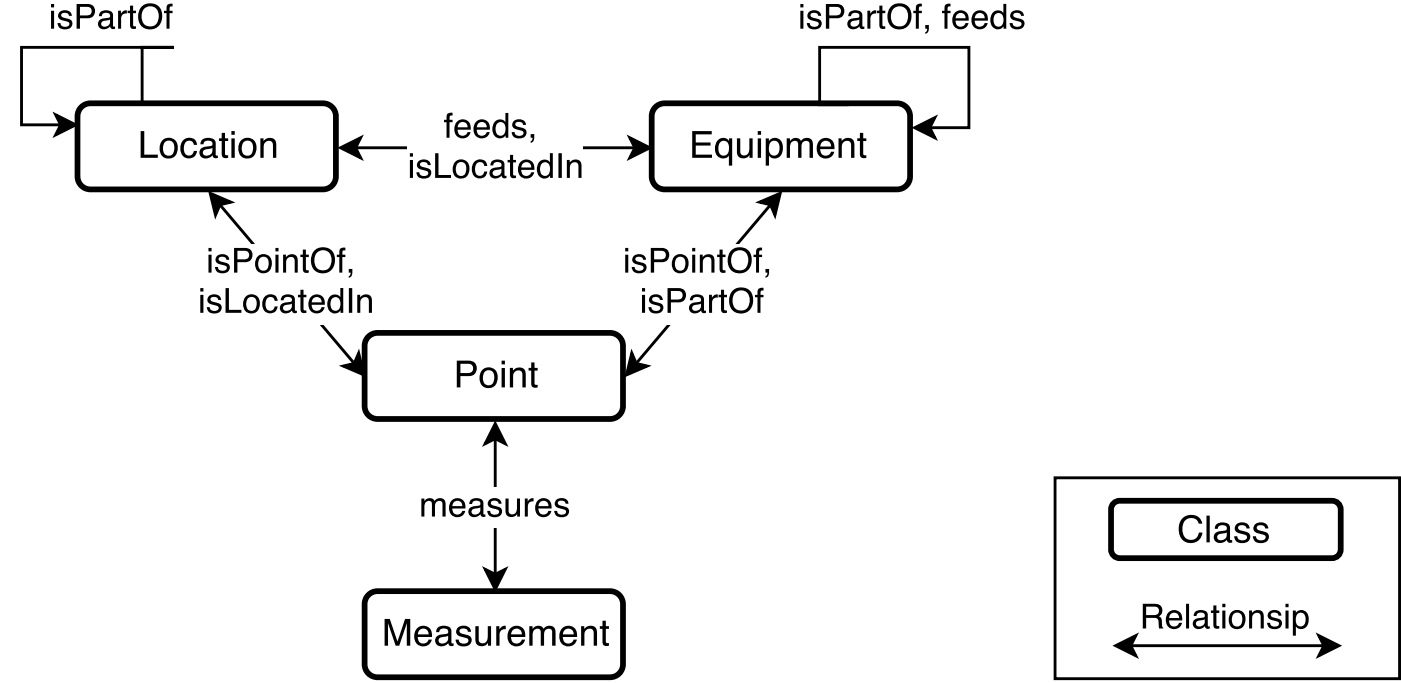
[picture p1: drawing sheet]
<svg xmlns="http://www.w3.org/2000/svg" width="172mm" height="84mm" viewBox="0 0 172 84" stroke-linecap="round" stroke-linejoin="round" font-family="sans-serif">
<path d="M9.8 13.3l.4-.3 .4-.2 .5-.1h28.6a1.59 1.59 0 0 1 1.6 1.6v7.4a1.59 1.59 0 0 1-1.6 1.6h-28.6a1.59 1.59 0 0 1-1.6-1.6v-7.4l.1-.5zM80.4 13.3l.3-.3 .5-.2 .5-.1h28.5a1.59 1.59 0 0 1 1.6 1.6v7.4a1.59 1.59 0 0 1-1.6 1.6h-28.5a1.59 1.59 0 0 1-1.6-1.6v-7.4l.1-.5zM45.1 41.6l.4-.4 .4-.2 .5-.1h28.6a1.59 1.59 0 0 1 1.6 1.6v7.4a1.59 1.59 0 0 1-1.6 1.6h-28.6a1.59 1.59 0 0 1-1.6-1.6v-7.4l.1-.5zM45.1 73.3l.4-.3 .4-.2 .5-.1h28.6a1.59 1.59 0 0 1 1.6 1.6v7.4a1.59 1.59 0 0 1-1.6 1.6h-28.6a1.59 1.59 0 0 1-1.6-1.6v-7.4l.1-.5z" fill="none" stroke="#000" stroke-width=".71" stroke-linecap="butt"/>
<g fill="#000">
<path d="M93.3 24.8l2.6-1-.7 2.6-.5-1.2zM77.6 43.4l.6 1.3 1.3 .3-2.5 1.1z"/>
<path d="M17.3 16.1h.4v2.9h1.7v.4h-2.1zM20.3 17.4a1.14 1.14 0 0 0 .2 1.7 .68 .68 0 0 0 .9-.7 .77 .77 0 0 0-.2-.9 .77 .77 0 0 0-.9-.1zM19.9 17.3a1.14 1.14 0 0 1 1.4-.2 1.14 1.14 0 0 1 .5 1.3 1.13 1.13 0 0 1-1.3 1.1 1.13 1.13 0 0 1-.9-1.5zM22.5 17.3a.98 .98 0 0 1 1-.3 .98 .98 0 0 1 .7 .8h-.4a.62 .62 0 0 0-.7-.5 .62 .62 0 0 0-.5 .7 .75 .75 0 0 0 .8 1.1l.2-.1 .2-.4h.4a1.04 1.04 0 0 1-1.2 .9 1.04 1.04 0 0 1-.8-1.2 1.45 1.45 0 0 1 .3-1zM25 18.6a.47 .47 0 0 0 .2 .5 .47 .47 0 0 0 .6-.1 .72 .72 0 0 0 .3-.8l-.9 .2zM24.8 17.3a1.16 1.16 0 0 1 1.7 .1v1.6l.3 .1v.3a.46 .46 0 0 1-.7-.3 .89 .89 0 0 1-.9 .4 .89 .89 0 0 1-.7-.7 .74 .74 0 0 1 .8-.8l.6-.1 .2-.1a.56 .56 0 0 0-.5-.5 .56 .56 0 0 0-.6 .3v.1h-.4zM27.2 16.3h.4v.7h.4v.3h-.4v1.6l.1 .2h.3v.3a.57 .57 0 0 1-.8-.5v-1.6h-.3v-.3h.3zM28.4 17h.4v2.4h-.4zM28.4 16.1h.4v.5h-.4zM30 17.4a1.14 1.14 0 0 0 .2 1.7 .68 .68 0 0 0 .9-.7 .77 .77 0 0 0-.2-.9 .77 .77 0 0 0-.9-.1zM29.6 17.3a1.14 1.14 0 0 1 1.4-.2 1.14 1.14 0 0 1 .5 1.3 1.13 1.13 0 0 1-1.4 1.1 1.13 1.13 0 0 1-.8-1.5zM32 17h.4v.3a.85 .85 0 0 1 1-.3 .85 .85 0 0 1 .6 .9v1.5h-.5v-1.5a.57 .57 0 0 0-.6-.6 .57 .57 0 0 0-.5 .6v1.5h-.4z"/>
<path d="M85.1 16.1h2.4v.4h-2v1h1.8v.4h-1.8v1.1h2v.4h-2.4zM88.5 17.5a1.17 1.17 0 0 0 .2 1.6 .81 .81 0 0 0 .9-1.1 .63 .63 0 0 0-.4-.6 .63 .63 0 0 0-.7 .1zM88.1 17.3a.87 .87 0 0 1 1.5 0v-.3h.4v3.4h-.4v-1.3a.99 .99 0 0 1-1.2 .3 .99 .99 0 0 1-.5-1.1v-.6zM90.6 17h.4v1.6a.54 .54 0 0 0 .5 .6 .54 .54 0 0 0 .5-.6l.1-1.6h.4v2.4h-.4v-.4a.83 .83 0 0 1-.9 .4 .83 .83 0 0 1-.6-.8zM93.1 17h.4v2.4h-.4zM93.1 16.1h.4v.5h-.4zM94.7 17.5a1.21 1.21 0 0 0 .2 1.6 .72 .72 0 0 0 .9-.9 .68 .68 0 0 0-.3-.8 .68 .68 0 0 0-.8 .1zM94.1 17h.4v.3a.97 .97 0 0 1 1.2-.3 .97 .97 0 0 1 .5 1.2 1.04 1.04 0 0 1-.3 1 1.04 1.04 0 0 1-1.2 .2l-.2-.3v1.3h-.4zM96.7 17h.4v.3a.78 .78 0 0 1 1.3 0 .79 .79 0 0 1 1-.3 .79 .79 0 0 1 .5 .8v1.6h-.4v-1.7a.49 .49 0 0 0-.5-.4 .49 .49 0 0 0-.5 .5v1.6h-.4v-1.6a.49 .49 0 0 0-.5-.5 .49 .49 0 0 0-.5 .6v1.5h-.4zM100.7 17.3a1.1 1.1 0 0 1 1.3-.2 1.1 1.1 0 0 1 .5 1.2h-1.7a.68 .68 0 0 0 .5 .8 .68 .68 0 0 0 .8-.4h.4a1.12 1.12 0 0 1-1.4 .7 1.12 1.12 0 0 1-.7-1.4zM101 17.5l-.2 .5h1.3a.66 .66 0 0 0-.4-.6 .66 .66 0 0 0-.7 .1zM103 17h.4v.3a.85 .85 0 0 1 1-.3 .85 .85 0 0 1 .6 .9v1.5h-.4v-1.5a.57 .57 0 0 0-.6-.6 .57 .57 0 0 0-.6 .6v1.5h-.4zM105.7 16.3h.4v.7h.4v.3h-.4v1.6l.1 .2h.3v.3a.57 .57 0 0 1-.8-.5v-1.6h-.4v-.3h.4z"/>
<path d="M56.1 44.3h1.5a.95 .95 0 0 1 1 1 .95 .95 0 0 1-1 .9h-1v1.4h-.5zM56.6 44.7v1.2h.9a.58 .58 0 0 0 .6-.6 .58 .58 0 0 0-.6-.6zM59.6 45.6a1.14 1.14 0 0 0 .2 1.7 .68 .68 0 0 0 .9-.7 .77 .77 0 0 0-.2-.9 .77 .77 0 0 0-.9-.1zM59.2 45.5a1.14 1.14 0 0 1 1.4-.2 1.14 1.14 0 0 1 .5 1.4 1.13 1.13 0 0 1-1.3 1 1.13 1.13 0 0 1-.9-1.5zM61.6 45.2h.4v2.4h-.4zM61.6 44.3h.4v.5h-.4zM62.6 45.2h.4v.4a.85 .85 0 0 1 1-.4 .85 .85 0 0 1 .6 .9v1.5h-.4v-1.5a.57 .57 0 0 0-.6-.6 .57 .57 0 0 0-.5 .7v1.4h-.5zM65.3 44.6h.4v.6h.4v.4h-.4v1.5l.1 .2h.3v.3a.57 .57 0 0 1-.8-.5v-1.5h-.3v-.4h.3z"/>
<path d="M47.3 76.1h.6l.9 2.8 1-2.8h.6v3.3h-.4v-2.8l-.9 2.8h-.5l-.9-2.8v2.8h-.4zM51.2 77.3a1.1 1.1 0 0 1 1.4-.2 1.1 1.1 0 0 1 .5 1.2h-1.8a.68 .68 0 0 0 .5 .8 .68 .68 0 0 0 .9-.5h.4a1.12 1.12 0 0 1-1.5 .8 1.12 1.12 0 0 1-.7-1.5zM51.5 77.5l-.2 .5h1.4a.66 .66 0 0 0-.4-.7 .66 .66 0 0 0-.8 .2zM53.9 78.5a.47 .47 0 0 0 .2 .6 .47 .47 0 0 0 .6-.1 .72 .72 0 0 0 .4-.8l-.9 .1zM53.7 77.2a1.16 1.16 0 0 1 1.7 .2l.1 1.6 .2 .1v.3a.46 .46 0 0 1-.6-.3 .89 .89 0 0 1-.9 .3 .89 .89 0 0 1-.7-.7 .74 .74 0 0 1 .7-.7l.7-.1 .2-.2a.56 .56 0 0 0-.5-.5 .56 .56 0 0 0-.6 .3v.2h-.4zM56.3 77.1a.97 .97 0 0 1 1.6 .6h-.4a.55 .55 0 0 0-.5-.4 .55 .55 0 0 0-.5 .3 .61 .61 0 0 0 .6 .4 .76 .76 0 0 1 .9 .8 .76 .76 0 0 1-1 .7 .85 .85 0 0 1-1-.9h.4a.62 .62 0 0 0 .5 .5 .62 .62 0 0 0 .7-.4 1.03 1.03 0 0 0-1-.5 .62 .62 0 0 1-.5-.4 .62 .62 0 0 1 .2-.7zM58.4 77h.4v1.6a.54 .54 0 0 0 .6 .5 .54 .54 0 0 0 .5-.5v-1.6h.4v2.4h-.3v-.4a.83 .83 0 0 1-1 .4 .83 .83 0 0 1-.6-.8zM61 77h.4v.4a.7 .7 0 0 1 .7-.5v.5a.62 .62 0 0 0-.7 .6v1.4h-.4zM62.7 77.3a1.1 1.1 0 0 1 1.3-.2 1.1 1.1 0 0 1 .6 1.2h-1.8a.68 .68 0 0 0 .5 .8 .68 .68 0 0 0 .8-.5h.4a1.12 1.12 0 0 1-1.4 .8 1.12 1.12 0 0 1-.7-1.5zM63 77.5l-.2 .5h1.3a.66 .66 0 0 0-.3-.7 .66 .66 0 0 0-.8 .2zM65 77h.4v.3a.78 .78 0 0 1 1.4 0 .79 .79 0 0 1 .9-.4 .79 .79 0 0 1 .6 .9v1.6h-.5v-1.7a.49 .49 0 0 0-.5-.4 .49 .49 0 0 0-.4 .5v1.6h-.5v-1.6a.49 .49 0 0 0-.5-.5 .49 .49 0 0 0-.4 .5l-.1 1.6h-.4zM69 77.3a1.1 1.1 0 0 1 1.4-.2 1.1 1.1 0 0 1 .5 1.2h-1.7a.68 .68 0 0 0 .5 .8 .68 .68 0 0 0 .8-.5h.4a1.12 1.12 0 0 1-1.4 .8 1.12 1.12 0 0 1-.8-1.5zM69.4 77.5l-.2 .5h1.3a.66 .66 0 0 0-.4-.7 .66 .66 0 0 0-.7 .2zM71.4 77h.4v.3a.85 .85 0 0 1 1-.3 .85 .85 0 0 1 .6 .8v1.6h-.4v-1.5a.57 .57 0 0 0-.6-.6 .57 .57 0 0 0-.6 .6v1.5h-.4zM74 76.3h.4v.7h.4v.3h-.4v1.6l.1 .1 .3 .1v.3a.57 .57 0 0 1-.8-.5v-1.6h-.3v-.3h.3z"/>
</g>
<path d="M93.3 24.8l2.6-1-.7 2.6-.5-1.2zM94.7 25.2l-16.5 19.5M77.6 43.4l.6 1.3 1.3 .3-2.5 1.1z" fill="none" stroke="#000" stroke-width=".35"/>
<path d="M76.6 30h19.4v9.9h-19.4z" fill="#fff"/>
<g fill="#000">
<path d="M25.8 23.8l2.6 1-1.4 .4-.5 1.2zM42.2 45l1.3-.3 .6-1.3 .6 2.7z"/>
<path d="M76.8 31.3h.4v2.2h-.4zM76.8 30.5h.4v.4h-.4zM77.9 31.4a.89 .89 0 0 1 1.5 .5h-.4a.51 .51 0 0 0-.4-.3 .51 .51 0 0 0-.5 .3l.1 .2a1.84 1.84 0 0 1 1.2 .6 .83 .83 0 0 1-1.2 .9 .73 .73 0 0 1-.6-.8h.4a.57 .57 0 0 0 .5 .5 .57 .57 0 0 0 .6-.4 .95 .95 0 0 0-.9-.4 .57 .57 0 0 1-.5-.5 .57 .57 0 0 1 .2-.6zM80 30.5h1.3a.88 .88 0 0 1 .9 .9 .88 .88 0 0 1-.9 .8h-.9v1.3h-.4zM80.4 30.8v1.1h.8a.53 .53 0 0 0 .6-.5 .53 .53 0 0 0-.6-.6zM83.2 31.7a1.05 1.05 0 0 0 .2 1.5 .77 .77 0 0 0 .8-1 .62 .62 0 0 0-.3-.6 .62 .62 0 0 0-.7 .1zM82.8 31.6a1.06 1.06 0 0 1 1.4-.2 1.06 1.06 0 0 1 .4 1.3 1.02 1.02 0 0 1-1.2 .9 1.02 1.02 0 0 1-.8-1.1l.1-.7zM85.1 31.3h.3v2.2h-.3zM85.1 30.5h.3v.4h-.3zM86 31.3h.3v.3a.78 .78 0 0 1 1-.3 .78 .78 0 0 1 .5 .8v1.4h-.4v-1.4a.52 .52 0 0 0-.5-.5 .52 .52 0 0 0-.5 .6v1.3h-.4zM88.4 30.7h.4v.6h.4v.3h-.4v1.4l.1 .2h.3v.3a.53 .53 0 0 1-.8-.4v-1.5h-.3v-.3h.3zM89.9 30.7a1.5 1.5 0 0 1 1.8-.1 1.5 1.5 0 0 1 .7 1.7 1.49 1.49 0 0 1-1.8 1.3 1.49 1.49 0 0 1-1.2-1.9 1.61 1.61 0 0 1 .5-1zM90.1 31.1a1.52 1.52 0 0 0 .2 2 1.08 1.08 0 0 0 1.2 0 1.08 1.08 0 0 0 .5-1.2 1.05 1.05 0 0 0-.6-1 1.05 1.05 0 0 0-1.3 .2zM93 30.6l.3-.1 .3-.1v.4a.29 .29 0 0 0-.3 .3v.2h.3v.3h-.3v1.9h-.4v-1.9h-.3v-.3h.3zM94.1 33.1h.4v.5a.53 .53 0 0 1-.4 .5v-.2h.1l.1-.3-.2-.1z"/>
<path d="M78.9 36.2h.4v2.3h-.4zM78.9 35.4h.4v.4h-.4zM80 36.4a.89 .89 0 0 1 1.4 .5h-.3a.51 .51 0 0 0-.5-.4 .51 .51 0 0 0-.5 .3l.2 .2a1.84 1.84 0 0 1 1.2 .6 .83 .83 0 0 1-1.2 .9 .73 .73 0 0 1-.6-.7h.3a.57 .57 0 0 0 .6 .4 .57 .57 0 0 0 .5-.3 .95 .95 0 0 0-.9-.5 .57 .57 0 0 1-.4-.4 .57 .57 0 0 1 .2-.6zM82 35.4h1.4a.88 .88 0 0 1 .9 .9 .88 .88 0 0 1-.9 .9h-1v1.3h-.4zM82.4 35.8v1h.9a.53 .53 0 0 0 .6-.5 .53 .53 0 0 0-.6-.5zM85.1 37.7a.43 .43 0 0 0 .2 .5 .43 .43 0 0 0 .5-.1 .66 .66 0 0 0 .3-.8l-.8 .2zM84.9 36.5a1.07 1.07 0 0 1 1.6 .1v1.5l.3 .1v.3a.42 .42 0 0 1-.6-.3 .77 .77 0 0 1-1 .3 .77 .77 0 0 1-.5-1l.2-.1a1.92 1.92 0 0 1 1.2-.3v-.2a.52 .52 0 0 0-.4-.4 .52 .52 0 0 0-.5 .3l-.1 .1h-.3zM87.1 36.2h.4v.4a.64 .64 0 0 1 .7-.4v.4a.58 .58 0 0 0-.7 .6v1.3h-.4zM88.6 35.6h.4v.6h.3v.3h-.3v1.5l.1 .1 .2 .1v.3a.53 .53 0 0 1-.7-.5v-1.5h-.3v-.3h.3zM90.1 35.6a1.5 1.5 0 0 1 1.8-.1 1.5 1.5 0 0 1 .6 1.7 1.49 1.49 0 0 1-1.7 1.3 1.49 1.49 0 0 1-1.2-1.8 1.61 1.61 0 0 1 .5-1.1zM90.3 36a1.52 1.52 0 0 0 .2 2 1.08 1.08 0 0 0 1.2 0 1.08 1.08 0 0 0 .4-1.1 1.05 1.05 0 0 0-.6-1.1 1.05 1.05 0 0 0-1.2 .2zM93.2 35.6l.2-.2h.4v.3a.29 .29 0 0 0-.3 .3v.2h.3v.3h-.4v2h-.3v-2h-.3v-.3h.3z"/>
</g>
<path d="M25.8 23.8l2.6 1-1.4 .4-.5 1.2zM27 25.2l16.5 19.5M42.2 45l1.3-.3 .6-1.3 .6 2.7z" fill="none" stroke="#000" stroke-width=".35"/>
<path d="M24.3 30h21.6v9.9h-21.6z" fill="#fff"/>
<g fill="#000">
<path d="M60.9 52.1l1.2 2.4-1.2-.6-1.3 .6zM59.6 70l1.3 .6 1.2-.6-1.2 2.5z"/>
<path d="M24.6 36.2h.4v2.3h-.4zM24.6 35.4h.4v.4h-.4zM25.7 36.4a.89 .89 0 0 1 1.5 .5h-.4a.51 .51 0 0 0-.4-.4 .51 .51 0 0 0-.5 .3l.1 .2a1.84 1.84 0 0 1 1.2 .6 .83 .83 0 0 1-1.2 .9 .73 .73 0 0 1-.6-.7h.4a.57 .57 0 0 0 .5 .4 .57 .57 0 0 0 .6-.3 .95 .95 0 0 0-.9-.5 .57 .57 0 0 1-.5-.4 .57 .57 0 0 1 .2-.6zM27.7 35.4h.4v2.7h1.6v.4h-2zM30.5 36.6a1.05 1.05 0 0 0 .2 1.6 .77 .77 0 0 0 .8-1.1 .62 .62 0 0 0-.3-.5 .62 .62 0 0 0-.7 0zM30.2 36.5a1.06 1.06 0 0 1 1.3-.2 1.06 1.06 0 0 1 .4 1.3 1.02 1.02 0 0 1-1.1 .9 1.02 1.02 0 0 1-.9-1.1l.1-.6zM32.5 36.5a.91 .91 0 0 1 1-.3 .91 .91 0 0 1 .6 .8h-.3a.57 .57 0 0 0-.7-.5 .57 .57 0 0 0-.5 .7 .69 .69 0 0 0 .1 .7 .69 .69 0 0 0 .7 .3l.2-.1 .2-.4h.3a.96 .96 0 0 1-1.1 .8 .96 .96 0 0 1-.8-1.1l.1-.4zM34.8 37.7a.43 .43 0 0 0 .2 .5 .43 .43 0 0 0 .6-.1 .66 .66 0 0 0 .3-.8l-.8 .2zM34.6 36.5a1.07 1.07 0 0 1 1.6 .1v1.5l.3 .1v.3a.42 .42 0 0 1-.6-.3 .77 .77 0 0 1-1 .3 .77 .77 0 0 1-.4-1l.1-.1a1.92 1.92 0 0 1 1.2-.3l.1-.2a.52 .52 0 0 0-.5-.4 .52 .52 0 0 0-.5 .3l-.1 .1h-.3zM36.9 35.6h.4v.6h.4v.3h-.4v1.5l.1 .1 .3 .1v.3a.53 .53 0 0 1-.8-.5v-1.5h-.3v-.3h.3zM38.2 36.5a1.01 1.01 0 0 1 1.2-.2 1.01 1.01 0 0 1 .5 1.2h-1.6a.63 .63 0 0 0 .5 .7 .63 .63 0 0 0 .7-.4h.4a1.01 1.01 0 0 1-1.2 .7 1.01 1.01 0 0 1-.8-1.1l.1-.6zM38.5 36.7l-.2 .5h1.2a.61 .61 0 0 0-.3-.6 .61 .61 0 0 0-.7 .1zM40.8 36.7a1.02 1.02 0 0 0 .2 1.5 .66 .66 0 0 0 .8-.9 .62 .62 0 0 0-.2-.7 .62 .62 0 0 0-.8 .1zM40.7 36.4a.84 .84 0 0 1 1.1 .1v-1.1h.4v3.1h-.4v-.4a.91 .91 0 0 1-1.1 .3 .91 .91 0 0 1-.5-1 1.31 1.31 0 0 1 .5-1zM42.9 35.4h.4v3.1h-.4zM43.9 36.2h.4v.4a.78 .78 0 0 1 .9-.4 .78 .78 0 0 1 .5 .8v1.5h-.4v-1.4a.52 .52 0 0 0-.5-.6 .52 .52 0 0 0-.5 .6v1.4h-.4z"/>
<path d="M25.6 31.3h.4v2.2h-.4zM25.6 30.5h.4v.4h-.4zM26.7 31.4a.89 .89 0 0 1 1.5 .5h-.4a.51 .51 0 0 0-.4-.3 .51 .51 0 0 0-.5 .3l.1 .2a1.84 1.84 0 0 1 1.2 .6 .83 .83 0 0 1-1.2 .9 .73 .73 0 0 1-.6-.8h.4a.57 .57 0 0 0 .5 .5 .57 .57 0 0 0 .6-.4 .95 .95 0 0 0-.9-.4 .57 .57 0 0 1-.5-.5 .57 .57 0 0 1 .2-.6zM28.8 30.5h1.3a.88 .88 0 0 1 .9 .9 .88 .88 0 0 1-.9 .8h-.9v1.3h-.4zM29.2 30.8v1.1h.8a.53 .53 0 0 0 .6-.5 .53 .53 0 0 0-.6-.6zM32 31.7a1.05 1.05 0 0 0 .2 1.5 .77 .77 0 0 0 .8-1 .62 .62 0 0 0-.3-.6 .62 .62 0 0 0-.7 .1zM31.6 31.6a1.06 1.06 0 0 1 1.4-.2 1.06 1.06 0 0 1 .4 1.3 1.02 1.02 0 0 1-1.2 .9 1.02 1.02 0 0 1-.9-1.1l.2-.7zM33.8 31.3h.4v2.2h-.4zM33.8 30.5h.4v.4h-.4zM34.8 31.3h.3v.3a.78 .78 0 0 1 1-.3 .78 .78 0 0 1 .5 .8v1.4h-.4v-1.4a.52 .52 0 0 0-.5-.5 .52 .52 0 0 0-.5 .6v1.3h-.4zM37.2 30.7h.4v.6h.3v.3h-.3v1.4l.1 .2h.2v.3a.53 .53 0 0 1-.7-.4v-1.5h-.3v-.3h.3zM38.7 30.7a1.5 1.5 0 0 1 1.8-.1 1.5 1.5 0 0 1 .6 1.7 1.49 1.49 0 0 1-1.7 1.3 1.49 1.49 0 0 1-1.2-1.9 1.61 1.61 0 0 1 .5-1zM38.9 31.1a1.52 1.52 0 0 0 .2 2 1.08 1.08 0 0 0 1.2 0 1.08 1.08 0 0 0 .4-1.2 1.05 1.05 0 0 0-.5-1 1.05 1.05 0 0 0-1.3 .2zM41.8 30.6l.3-.1 .3-.1v.4a.29 .29 0 0 0-.3 .3v.2h.3v.3h-.3v1.9h-.4v-1.9h-.3v-.3h.3zM42.9 33.1h.4v.5a.53 .53 0 0 1-.4 .5v-.2h.1l.1-.3-.2-.1z"/>
</g>
<path d="M60.9 52.1l1.2 2.4-1.2-.6-1.3 .6zM60.9 53.9v16.7M59.6 70l1.3 .6 1.2-.6-1.2 2.5z" fill="none" stroke="#000" stroke-width=".35"/>
<path d="M51.5 60h18.7v4.9h-18.7z" fill="#fff"/>
<g fill="#000">
<path d="M41.8 18.2l2.5-1.3-.6 1.3 .6 1.2zM77.4 16.9l2.5 1.3-2.5 1.2 .6-1.2z"/>
<path d="M51.8 61.3h.3v.3a.72 .72 0 0 1 1.3 0 .73 .73 0 0 1 .9-.4 .73 .73 0 0 1 .5 .8v1.5h-.4v-1.5a.48 .48 0 0 0-.6-.4 .48 .48 0 0 0-.3 .6v1.3h-.4v-1.4a.46 .46 0 0 0-.5-.5 .46 .46 0 0 0-.4 .5v1.4h-.4zM55.5 61.6a1.01 1.01 0 0 1 1.2-.2 1.01 1.01 0 0 1 .5 1.1h-1.6a.63 .63 0 0 0 .4 .7 .63 .63 0 0 0 .8-.4h.4a1.01 1.01 0 0 1-1.2 .8 1.01 1.01 0 0 1-.8-1.2v-.3zM55.8 61.7l-.2 .5h1.2a.61 .61 0 0 0-.3-.6 .61 .61 0 0 0-.7 .1zM58 62.7a.43 .43 0 0 0 .2 .6 .43 .43 0 0 0 .5-.1 .66 .66 0 0 0 .3-.8l-.8 .2zM57.8 61.5a1.07 1.07 0 0 1 1.6 .2v1.5h.2v.3a.42 .42 0 0 1-.6-.3 .77 .77 0 0 1-1 .3 .77 .77 0 0 1-.4-.9l.1-.2a1.92 1.92 0 0 1 1.2-.3l.1-.1a.52 .52 0 0 0-.4-.5 .52 .52 0 0 0-.6 .3v.2h-.3zM60.2 61.4a.89 .89 0 0 1 1.4 .5h-.3a.51 .51 0 0 0-.5-.4 .51 .51 0 0 0-.5 .3l.2 .3a1.84 1.84 0 0 1 1.2 .6 .83 .83 0 0 1-1.2 .9 .73 .73 0 0 1-.6-.8h.3a.57 .57 0 0 0 .5 .5 .57 .57 0 0 0 .6-.4 .95 .95 0 0 0-.9-.4 .57 .57 0 0 1-.5-.5 .57 .57 0 0 1 .3-.6zM62.1 61.3h.4v1.5a.52 .52 0 0 0 .6 .4 .52 .52 0 0 0 .4-.6v-1.3h.4v2.2h-.4l.1-.3a.77 .77 0 0 1-.9 .3 .77 .77 0 0 1-.6-.7zM64.5 61.3h.3v.4a.64 .64 0 0 1 .8-.5v.4a.58 .58 0 0 0-.7 .6v1.3h-.4zM66 61.6a1.01 1.01 0 0 1 1.3-.2 1.01 1.01 0 0 1 .5 1.1h-1.6a.63 .63 0 0 0 .4 .7 .63 .63 0 0 0 .8-.4h.4a1.01 1.01 0 0 1-1.2 .8 1.01 1.01 0 0 1-.8-1.2l.1-.6zM66.4 61.7l-.2 .5h1.2a.61 .61 0 0 0-.4-.6 .61 .61 0 0 0-.6 .1zM68.4 61.4a.89 .89 0 0 1 1.5 .5h-.4a.51 .51 0 0 0-.4-.4 .51 .51 0 0 0-.6 .3l.2 .3a1.84 1.84 0 0 1 1.2 .6 .83 .83 0 0 1-1.2 .9 .73 .73 0 0 1-.6-.8h.4a.57 .57 0 0 0 .5 .5 .57 .57 0 0 0 .6-.4 .95 .95 0 0 0-1-.4 .57 .57 0 0 1-.4-.5 .57 .57 0 0 1 .2-.6z"/>
</g>
<path d="M41.8 18.2l2.5-1.3-.6 1.3 .6 1.2zM43.7 18.2h34.3M77.4 16.9l2.5 1.3-2.5 1.2 .6-1.2z" fill="none" stroke="#000" stroke-width=".35"/>
<path d="M50.1 13.4h21.5v9.9h-21.5z" fill="#fff"/>
<g fill="#000">
<path d="M112.4 15.7l2.5-1.2-.6 1.2 .6 1.2z"/>
<path d="M50.4 19.7h.3v2.2h-.3zM50.4 18.8h.3v.5h-.3zM51.5 19.8a.89 .89 0 0 1 1.4 .5h-.3a.51 .51 0 0 0-.5-.4 .51 .51 0 0 0-.5 .3l.2 .2a1.84 1.84 0 0 1 1.2 .6 .83 .83 0 0 1-1.2 .9 .73 .73 0 0 1-.6-.7h.3a.57 .57 0 0 0 .5 .5 .57 .57 0 0 0 .6-.4 .95 .95 0 0 0-.9-.5 .57 .57 0 0 1-.5-.4 .57 .57 0 0 1 .3-.6zM53.5 18.8h.4v2.7h1.5v.4h-1.9zM56.3 20a1.05 1.05 0 0 0 .1 1.6 .77 .77 0 0 0 .9-1.1 .62 .62 0 0 0-.4-.5 .62 .62 0 0 0-.6 0zM55.9 19.9a1.06 1.06 0 0 1 1.4-.1 1.06 1.06 0 0 1 .4 1.3 1.02 1.02 0 0 1-1.2 .8 1.02 1.02 0 0 1-.9-1.1l.1-.6zM58.3 19.9a.91 .91 0 0 1 .9-.3 .91 .91 0 0 1 .7 .8h-.4a.57 .57 0 0 0-.7-.5 .57 .57 0 0 0-.4 .7 .69 .69 0 0 0 .1 .7 .69 .69 0 0 0 .7 .3l.1-.1 .2-.4h.4a.96 .96 0 0 1-1.1 .8 .96 .96 0 0 1-.8-1.1l.1-.6zM60.6 21.1a.43 .43 0 0 0 .2 .5 .43 .43 0 0 0 .5-.1 .66 .66 0 0 0 .3-.8l-.8 .2zM60.4 19.9a1.07 1.07 0 0 1 1.6 .1v1.5l.2 .1v.3a.42 .42 0 0 1-.6-.3 .77 .77 0 0 1-1 .3 .77 .77 0 0 1-.4-1l.1-.1a1.92 1.92 0 0 1 1.2-.3l.1-.1a.52 .52 0 0 0-.4-.5 .52 .52 0 0 0-.6 .3v.1h-.3zM62.7 19h.3v.7h.4v.3h-.4v1.4l.1 .2h.3v.3a.53 .53 0 0 1-.7-.5v-1.4h-.3v-.3h.3zM63.9 19.9a1.01 1.01 0 0 1 1.3-.2 1.01 1.01 0 0 1 .5 1.2h-1.7a.63 .63 0 0 0 .5 .7 .63 .63 0 0 0 .8-.4h.3a1.01 1.01 0 0 1-1.1 .7 1.01 1.01 0 0 1-.9-1.1l.2-.6zM64.2 20.1l-.1 .5h1.2a.61 .61 0 0 0-.4-.6 .61 .61 0 0 0-.7 .1zM66.5 20.2a1.02 1.02 0 0 0 .3 1.4 .66 .66 0 0 0 .8-.8 .62 .62 0 0 0-.3-.8 .62 .62 0 0 0-.8 .2zM66.4 19.8a.84 .84 0 0 1 1.2 .1v-1.1h.3v3.1h-.3v-.3a.91 .91 0 0 1-1.1 .3 .91 .91 0 0 1-.5-1.1 1.31 1.31 0 0 1 .4-1zM68.6 18.8h.4v3.1h-.4zM69.7 19.7h.3v.3a.78 .78 0 0 1 .9-.4 .78 .78 0 0 1 .6 .9v1.4h-.4v-1.4a.52 .52 0 0 0-.6-.5 .52 .52 0 0 0-.5 .5v1.4h-.3z"/>
<path d="M55 14l.2-.1h.4v.3a.29 .29 0 0 0-.4 .3v.2h.4v.3h-.4v1.9h-.3v-1.9h-.3v-.3h.3zM56.1 15a1.01 1.01 0 0 1 1.3-.2 1.01 1.01 0 0 1 .4 1.1h-1.6a.63 .63 0 0 0 .5 .8 .63 .63 0 0 0 .8-.5h.3a1.01 1.01 0 0 1-1.2 .8 1.01 1.01 0 0 1-.8-1.1l.1-.4zM56.4 15.2l-.2 .4h1.3a.61 .61 0 0 0-.4-.6 .61 .61 0 0 0-.7 .2zM58.5 15a1.01 1.01 0 0 1 1.2-.2 1.01 1.01 0 0 1 .5 1.1h-1.6a.63 .63 0 0 0 .5 .8 .63 .63 0 0 0 .7-.5h.4a1.01 1.01 0 0 1-1.2 .8 1.01 1.01 0 0 1-.8-1.1l.1-.7zM58.8 15.2l-.2 .4h1.2a.61 .61 0 0 0-.3-.6 .61 .61 0 0 0-.7 .2zM61.1 15.2a1.02 1.02 0 0 0 .2 1.5 .66 .66 0 0 0 .8-.9 .62 .62 0 0 0-.3-.7 .62 .62 0 0 0-.7 .1zM60.9 14.8a.84 .84 0 0 1 1.2 .2v-1.1h.4v3h-.4v-.3a.91 .91 0 0 1-1.1 .3 .91 .91 0 0 1-.5-1 1.31 1.31 0 0 1 .4-1.1zM63.2 14.9a.89 .89 0 0 1 1.4 .5h-.3a.51 .51 0 0 0-.5-.4 .51 .51 0 0 0-.5 .3l.2 .2a1.84 1.84 0 0 1 1.2 .6 .83 .83 0 0 1-1.2 .9 .73 .73 0 0 1-.6-.8h.3a.57 .57 0 0 0 .5 .5 .57 .57 0 0 0 .6-.4 .95 .95 0 0 0-.9-.4 .57 .57 0 0 1-.5-.4 .57 .57 0 0 1 .3-.6zM65.2 16.5h.4v.6a.53 .53 0 0 1-.4 .5v-.2l.1-.1 .1-.3-.2-.1z"/>
</g>
<path d="M104.2 12.9h-3.5v-7.1h18.4v9.9h-4.8M112.4 15.7l2.5-1.2-.6 1.2 .6 1.2z" fill="none" stroke="#000" stroke-width=".35"/>
<path d="M98.1 0h27.8v4.9h-27.8z" fill="#fff"/>
<g fill="#000">
<path d="M6.8 14.1l2.5 1.2-2.5 1.3 .7-1.3z"/>
<path d="M98.3 1.3h.4v2.2h-.4zM98.3 .5h.4v.4h-.4zM99.4 1.5a.89 .89 0 0 1 1.5 .5h-.4a.51 .51 0 0 0-.4-.4 .51 .51 0 0 0-.5 .3l.1 .2a1.84 1.84 0 0 1 1.2 .6 .83 .83 0 0 1-1.1 .9 .73 .73 0 0 1-.7-.8h.4a.57 .57 0 0 0 .5 .5 .57 .57 0 0 0 .6-.4 .95 .95 0 0 0-.9-.4 .57 .57 0 0 1-.5-.4 .57 .57 0 0 1 .2-.6zM101.5 .5h1.4a.88 .88 0 0 1 .9 .9 .88 .88 0 0 1-.9 .8h-1v1.3h-.4zM101.9 .8v1.1h.8a.53 .53 0 0 0 .6-.5 .53 .53 0 0 0-.6-.6zM104.5 2.8a.43 .43 0 0 0 .2 .5 .43 .43 0 0 0 .6-.1 .66 .66 0 0 0 .3-.8l-.8 .2zM104.4 1.6a1.07 1.07 0 0 1 1.5 .1l.1 1.5 .2 .1v.2a.42 .42 0 0 1-.6-.3 .77 .77 0 0 1-1 .4 .77 .77 0 0 1-.4-1l.1-.1a1.92 1.92 0 0 1 1.2-.3l.1-.2a.52 .52 0 0 0-.4-.4 .52 .52 0 0 0-.6 .2v.2h-.4zM106.6 1.3h.3v.4a.64 .64 0 0 1 .8-.4v.4a.58 .58 0 0 0-.7 .6v1.2h-.4zM108.1 .7h.3v.6h.4v.3h-.4v1.5l.1 .1h.3v.3a.53 .53 0 0 1-.7-.4v-1.5h-.3v-.3h.3zM109.6 .7a1.5 1.5 0 0 1 1.8-.1 1.5 1.5 0 0 1 .6 1.7 1.49 1.49 0 0 1-1.8 1.3 1.49 1.49 0 0 1-1.1-1.9 1.61 1.61 0 0 1 .5-1zM109.8 1.1a1.52 1.52 0 0 0 .1 2 1.08 1.08 0 0 0 1.2 0 1.08 1.08 0 0 0 .5-1.1 1.05 1.05 0 0 0-.6-1.1 1.05 1.05 0 0 0-1.2 .2zM112.6 .6l.3-.1h.4v.3a.29 .29 0 0 0-.4 .3v.2h.4v.3h-.4v1.9h-.4v-1.9h-.3v-.3h.3zM113.7 3.1h.4v.6a.53 .53 0 0 1-.4 .5v-.2l.1-.1 .1-.3-.2-.1zM116.1 .6l.3-.1h.4v.3a.29 .29 0 0 0-.4 .3v.2h.4v.3h-.4v1.9h-.3v-1.9h-.3v-.3h.3zM117.3 1.6a1.01 1.01 0 0 1 1.2-.2 1.01 1.01 0 0 1 .5 1.1h-1.6a.63 .63 0 0 0 .5 .8 .63 .63 0 0 0 .7-.5h.4a1.01 1.01 0 0 1-1.2 .8 1.01 1.01 0 0 1-.8-1.1l.1-.7zM117.6 1.8l-.2 .4h1.3a.61 .61 0 0 0-.4-.6 .61 .61 0 0 0-.7 .2zM119.7 1.6a1.01 1.01 0 0 1 1.2-.2 1.01 1.01 0 0 1 .5 1.1h-1.6a.63 .63 0 0 0 .4 .8 .63 .63 0 0 0 .8-.5h.4a1.01 1.01 0 0 1-1.2 .8 1.01 1.01 0 0 1-.8-1.1l.1-.7zM120 1.8l-.2 .4h1.2a.61 .61 0 0 0-.3-.6 .61 .61 0 0 0-.7 .2zM122.3 1.8a1.02 1.02 0 0 0 .2 1.5 .66 .66 0 0 0 .8-.9 .62 .62 0 0 0-.3-.7 .62 .62 0 0 0-.7 .1zM122.1 1.4a.84 .84 0 0 1 1.2 .2v-1.1h.4v3h-.4v-.3a.91 .91 0 0 1-1.1 .3 .91 .91 0 0 1-.5-1 1.31 1.31 0 0 1 .4-1.1zM124.4 1.5a.89 .89 0 0 1 1.4 .5h-.3a.51 .51 0 0 0-.5-.4 .51 .51 0 0 0-.5 .3l.1 .2a1.84 1.84 0 0 1 1.3 .6 .83 .83 0 0 1-1.2 .9 .73 .73 0 0 1-.6-.8h.3a.57 .57 0 0 0 .5 .5 .57 .57 0 0 0 .6-.4 .95 .95 0 0 0-.9-.4 .57 .57 0 0 1-.5-.4 .57 .57 0 0 1 .3-.6z"/>
</g>
<path d="M6.8 14.1l2.5 1.2-2.5 1.3 .7-1.3zM17.5 12.9v-7.1h3.8h-18.7v9.5h4.9" fill="none" stroke="#000" stroke-width=".35"/>
<path d="M6 0h15.2v4.9h-15.2z" fill="#fff"/>
<g fill="#000">
<path d="M137.1 79.4l2.5-1.3-.7 1.3 .7 1.2zM162.1 78.1l2.4 1.3-2.4 1.2 .6-1.2z"/>
<path d="M6.3 1.3h.3v2.2h-.3zM6.3 .5h.3v.4h-.3zM7.4 1.5a.89 .89 0 0 1 1.4 .5h-.3a.51 .51 0 0 0-.5-.4 .51 .51 0 0 0-.5 .3l.2 .2a1.84 1.84 0 0 1 1.2 .6 .83 .83 0 0 1-1.2 .9 .73 .73 0 0 1-.6-.8h.3a.57 .57 0 0 0 .5 .5 .57 .57 0 0 0 .6-.4 .95 .95 0 0 0-.9-.4 .57 .57 0 0 1-.5-.4 .57 .57 0 0 1 .3-.6zM9.4 .5h1.4a.88 .88 0 0 1 .9 .9 .88 .88 0 0 1-.9 .8h-1v1.3h-.4zM9.8 .8v1.1h.8a.53 .53 0 0 0 .7-.5 .53 .53 0 0 0-.7-.6zM12.5 2.8a.43 .43 0 0 0 .2 .5 .43 .43 0 0 0 .5-.1 .66 .66 0 0 0 .3-.8l-.8 .2zM12.3 1.6a1.07 1.07 0 0 1 1.6 .1v1.5l.2 .1v.2a.42 .42 0 0 1-.6-.3 .77 .77 0 0 1-1 .4 .77 .77 0 0 1-.4-1l.1-.1a1.92 1.92 0 0 1 1.2-.3l.1-.2a.52 .52 0 0 0-.4-.4 .52 .52 0 0 0-.6 .2v.2h-.3zM14.5 1.3h.4v.4a.64 .64 0 0 1 .7-.4v.4a.58 .58 0 0 0-.7 .6v1.2h-.4zM16 .7h.4v.6h.3v.3h-.3v1.5v.1h.3v.3a.53 .53 0 0 1-.7-.4v-1.5h-.3v-.3h.3zM17.5 .7a1.5 1.5 0 0 1 1.8-.1 1.5 1.5 0 0 1 .6 1.7 1.49 1.49 0 0 1-1.8 1.3 1.49 1.49 0 0 1-1.1-1.9 1.61 1.61 0 0 1 .5-1zM17.7 1.1a1.52 1.52 0 0 0 .2 2 1.08 1.08 0 0 0 1.2 0 1.08 1.08 0 0 0 .4-1.1 1.05 1.05 0 0 0-.6-1.1 1.05 1.05 0 0 0-1.2 .2zM20.5 .6l.3-.1h.4v.3a.29 .29 0 0 0-.4 .3v.2h.4v.3h-.4v1.9h-.3v-1.9h-.3v-.3h.3z"/>
<path d="M140.8 74.6v1h1a.53 .53 0 0 0 .6-.5 .53 .53 0 0 0-.6-.5zM140.4 74.2h1.4a.83 .83 0 0 1 1 .5 .83 .83 0 0 1-.4 1.1 .92 .92 0 0 1 .4 1.1l.1 .4h-.5v-.9a.46 .46 0 0 0-.6-.4h-1v1.3h-.4zM143.5 75.3a1.01 1.01 0 0 1 1.3-.2 1.01 1.01 0 0 1 .5 1.2h-1.6a.63 .63 0 0 0 .4 .7 .63 .63 0 0 0 .8-.4h.3a1.01 1.01 0 0 1-1.1 .7 1.01 1.01 0 0 1-.8-1.1l.1-.6zM143.8 75.5l-.1 .5h1.2a.61 .61 0 0 0-.4-.6 .61 .61 0 0 0-.7 .1zM145.7 74.2h.4v3.1h-.4zM147 76.5a.43 .43 0 0 0 .2 .5 .43 .43 0 0 0 .5-.1 .66 .66 0 0 0 .3-.8l-.7 .2zM146.8 75.3a1.07 1.07 0 0 1 1.6 .1v1.5l.3 .1v.3a.42 .42 0 0 1-.6-.3 .77 .77 0 0 1-1 .3 .77 .77 0 0 1-.4-1l.1-.1a1.92 1.92 0 0 1 1.2-.3v-.2a.52 .52 0 0 0-.4-.4 .52 .52 0 0 0-.5 .3l-.1 .1h-.3zM149.1 74.4h.4v.6h.3v.3h-.3v1.5l.1 .1 .2 .1v.3a.53 .53 0 0 1-.7-.5v-1.5h-.3v-.3h.3zM150.2 75.1h.4v2.2h-.4zM150.2 74.2h.4v.4h-.4zM151.6 75.4a1.05 1.05 0 0 0 .2 1.6 .77 .77 0 0 0 .8-1.1 .62 .62 0 0 0-.3-.5 .62 .62 0 0 0-.7 0zM151.3 75.3a1.06 1.06 0 0 1 1.3-.2 1.06 1.06 0 0 1 .4 1.3 1.02 1.02 0 0 1-1.1 .9 1.02 1.02 0 0 1-.9-1.1l.1-.6zM153.5 75h.3v.4a.78 .78 0 0 1 1-.4 .78 .78 0 0 1 .5 .8v1.5h-.4v-1.4a.52 .52 0 0 0-.5-.6 .52 .52 0 0 0-.5 .6v1.4h-.4zM156 75.2a.89 .89 0 0 1 1.5 .5h-.4a.51 .51 0 0 0-.4-.4 .51 .51 0 0 0-.6 .3l.2 .2a1.84 1.84 0 0 1 1.2 .6 .83 .83 0 0 1-1.2 .9 .73 .73 0 0 1-.6-.7h.4a.57 .57 0 0 0 .5 .4 .57 .57 0 0 0 .6-.3 .95 .95 0 0 0-.9-.5 .57 .57 0 0 1-.5-.4 .57 .57 0 0 1 .2-.6zM158 75.1h.3v2.2h-.3zM158 74.2h.3v.4h-.3zM159.4 75.5a1.12 1.12 0 0 0 .2 1.5 .73 .73 0 0 0 .7-.3 .73 .73 0 0 0 .1-.7 .59 .59 0 0 0-.3-.6 .59 .59 0 0 0-.7 .1zM158.9 75.1h.3v.2a.9 .9 0 0 1 1.1-.2 .9 .9 0 0 1 .5 1 .95 .95 0 0 1-.3 1 .95 .95 0 0 1-1.1 0l-.2-.1v1.1h-.3z"/>
<path d="M145.2 63.8a1.43 1.43 0 0 1 1.5-.5 1.43 1.43 0 0 1 1 1.1h-.4a1.02 1.02 0 0 0-1.2-.7 1.02 1.02 0 0 0-.8 1 1.2 1.2 0 0 0 1.4 1.6 1.02 1.02 0 0 0 .6-.8h.5a1.48 1.48 0 0 1-1.7 1.2 1.48 1.48 0 0 1-1.3-1.7 1.81 1.81 0 0 1 .4-1.2zM148.3 63.4h.4v3.3h-.4zM149.6 65.8a.47 .47 0 0 0 .2 .6 .47 .47 0 0 0 .6-.1 .72 .72 0 0 0 .3-.8l-.8 .1zM149.4 64.5a1.16 1.16 0 0 1 1.7 .2l.1 1.6 .2 .1v.3a.46 .46 0 0 1-.6-.3 .89 .89 0 0 1-1 .3 .89 .89 0 0 1-.7-.7 .74 .74 0 0 1 .8-.7l.6-.1 .2-.2a.56 .56 0 0 0-.4-.5 .56 .56 0 0 0-.6 .3l-.1 .2h-.3zM152 64.4a.97 .97 0 0 1 1.6 .6h-.4a.55 .55 0 0 0-.5-.4 .55 .55 0 0 0-.6 .3 .61 .61 0 0 0 .7 .4 .76 .76 0 0 1 .8 .8 .76 .76 0 0 1-.9 .7 .85 .85 0 0 1-1-.9h.3a.62 .62 0 0 0 .6 .5 .62 .62 0 0 0 .6-.4 1.03 1.03 0 0 0-1-.5 .62 .62 0 0 1-.5-.4 .62 .62 0 0 1 .3-.7zM154.3 64.4a.97 .97 0 0 1 1.5 .6h-.3a.55 .55 0 0 0-.5-.4 .55 .55 0 0 0-.6 .3 .61 .61 0 0 0 .7 .4 .76 .76 0 0 1 .8 .8 .76 .76 0 0 1-1 .7 .85 .85 0 0 1-1-.9h.4a.62 .62 0 0 0 .6 .5 .62 .62 0 0 0 .6-.4 1.03 1.03 0 0 0-1-.5 .62 .62 0 0 1-.5-.4 .62 .62 0 0 1 .3-.7z"/>
</g>
<path d="M136.7 62l.5-.4h.4h26.1a1.06 1.06 0 0 1 1 1v5a1.06 1.06 0 0 1-1 1h-26.1a1.06 1.06 0 0 1-1.1-1v-5z" fill="none" stroke="#000" stroke-width=".71" stroke-linecap="butt"/>
<path d="M129.6 58.7h42.4v24.7h-42.4zM137.1 79.4l2.5-1.3-.7 1.3 .7 1.2zM138.9 79.4h23.8M162.1 78.1l2.4 1.3-2.4 1.2 .6-1.2z" fill="none" stroke="#000" stroke-width=".35"/>
</svg>
